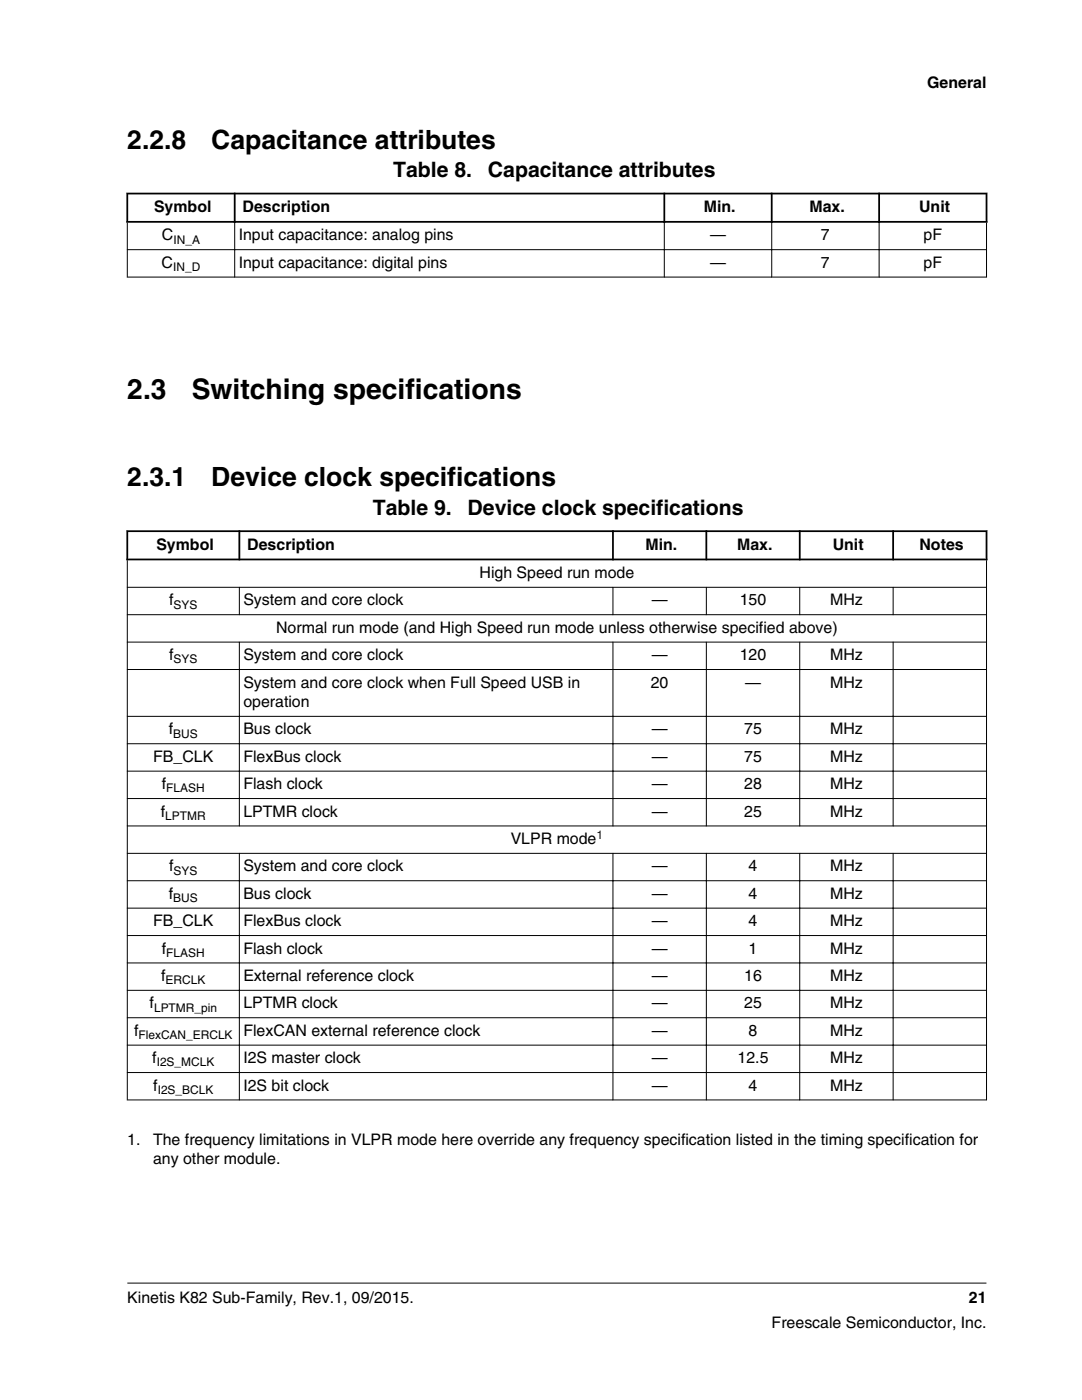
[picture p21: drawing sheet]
<svg xmlns="http://www.w3.org/2000/svg" width="216mm" height="279mm" viewBox="0 0 216 279" stroke-linecap="round" stroke-linejoin="round" font-family="sans-serif">
<defs><g id="words">
<g font-size="5.6">
<text x="25.4" y="79.7">2.3</text>
<text x="38.2" y="79.7">Switching specifications</text>
</g>
<g font-size="5.3">
<text x="25.4" y="29.7">2.2.8</text>
<text x="42.2" y="29.7">Capacitance attributes</text>
<text x="25.4" y="97">2.3.1</text>
<text x="42.2" y="97">Device clock specifications</text>
</g>
<g font-size="4.2">
<text x="78.4" y="35.4">Table 8.</text>
<text x="97.4" y="35.4">Capacitance attributes</text>
<text x="74.4" y="102.8">Table 9.</text>
<text x="93.3" y="102.8">Device clock specifications</text>
</g>
<g font-size="3.2">
<text x="185" y="17.5">General</text>
<text x="30.7" y="42.3">Symbol</text>
<text x="32.3" y="48">C</text>
<text x="47.6" y="48">Input capacitance: analog pins</text>
<text x="48.4" y="42.3">Description</text>
<text x="140.4" y="42.3">Min.</text>
<text x="141.7" y="48">—</text>
<text x="161.5" y="42.3">Max.</text>
<text x="163.8" y="48">7</text>
<text x="183.4" y="42.3">Unit</text>
<text x="184.3" y="48">pF</text>
<text x="32.3" y="53.4">C</text>
<text x="47.6" y="53.4">Input capacitance: digital pins</text>
<text x="141.7" y="53.4">—</text>
<text x="163.8" y="53.4">7</text>
<text x="184.3" y="53.4">pF</text>
<text x="31.2" y="109.7">Symbol</text>
<text x="49.3" y="109.7">Description</text>
<text x="128.8" y="109.7">Min.</text>
<text x="147.1" y="109.7">Max.</text>
<text x="166.2" y="109.7">Unit</text>
<text x="183.5" y="109.7">Notes</text>
<text x="95.7" y="115.3">High Speed run mode</text>
<text x="33.8" y="120.8">f</text>
<text x="48.6" y="120.8">System and core clock</text>
<text x="130" y="120.8">—</text>
<text x="147.6" y="120.8">150</text>
<text x="165.6" y="120.8">MHz</text>
<text x="33.8" y="131.8">f</text>
<text x="48.6" y="131.8">System and core clock</text>
<text x="55.1" y="126.3">Normal run mode (and High Speed run mode unless otherwise specified above)</text>
<text x="130" y="131.8">—</text>
<text x="147.6" y="131.8">120</text>
<text x="165.6" y="131.8">MHz</text>
<text x="48.6" y="137.2">System and core clock when Full Speed USB in</text>
<text x="129.9" y="137.2">20</text>
<text x="148.7" y="137.2">—</text>
<text x="165.6" y="137.2">MHz</text>
<text x="48.6" y="141.1">operation</text>
<text x="33.7" y="146.6">f</text>
<text x="48.6" y="146.6">Bus clock</text>
<text x="130" y="146.6">—</text>
<text x="148.5" y="146.6">75</text>
<text x="165.6" y="146.6">MHz</text>
<text x="30.6" y="152">FB_CLK</text>
<text x="48.6" y="152">FlexBus clock</text>
<text x="130" y="152">—</text>
<text x="148.5" y="152">75</text>
<text x="165.6" y="152">MHz</text>
<text x="32.3" y="157.5">f</text>
<text x="48.6" y="157.5">Flash clock</text>
<text x="130" y="157.5">—</text>
<text x="148.5" y="157.5">28</text>
<text x="165.6" y="157.5">MHz</text>
<text x="32.1" y="163">f</text>
<text x="48.6" y="163">LPTMR clock</text>
<text x="130" y="163">—</text>
<text x="148.5" y="163">25</text>
<text x="165.6" y="163">MHz</text>
<text x="33.8" y="173.9">f</text>
<text x="48.6" y="173.9">System and core clock</text>
<text x="101.9" y="168.4">VLPR mode</text>
<text x="130" y="173.9">—</text>
<text x="149.4" y="173.9">4</text>
<text x="165.6" y="173.9">MHz</text>
<text x="33.7" y="179.4">f</text>
<text x="48.6" y="179.4">Bus clock</text>
<text x="130" y="179.4">—</text>
<text x="149.4" y="179.4">4</text>
<text x="165.6" y="179.4">MHz</text>
<text x="30.6" y="184.8">FB_CLK</text>
<text x="48.6" y="184.8">FlexBus clock</text>
<text x="130" y="184.8">—</text>
<text x="149.4" y="184.8">4</text>
<text x="165.6" y="184.8">MHz</text>
<text x="32.3" y="190.3">f</text>
<text x="48.6" y="190.3">Flash clock</text>
<text x="130" y="190.3">—</text>
<text x="149.4" y="190.3">1</text>
<text x="165.6" y="190.3">MHz</text>
<text x="32.2" y="195.8">f</text>
<text x="48.6" y="195.8">External reference clock</text>
<text x="130" y="195.8">—</text>
<text x="148.5" y="195.8">16</text>
<text x="165.6" y="195.8">MHz</text>
<text x="29.9" y="201.3">f</text>
<text x="48.6" y="201.3">LPTMR clock</text>
<text x="130" y="201.3">—</text>
<text x="148.5" y="201.3">25</text>
<text x="165.6" y="201.3">MHz</text>
<text x="26.7" y="206.7">f</text>
<text x="48.6" y="206.7">FlexCAN external reference clock</text>
<text x="130" y="206.7">—</text>
<text x="149.4" y="206.7">8</text>
<text x="165.6" y="206.7">MHz</text>
<text x="30.4" y="212.2">f</text>
<text x="48.6" y="212.2">I2S master clock</text>
<text x="130" y="212.2">—</text>
<text x="147.2" y="212.2">12.5</text>
<text x="165.6" y="212.2">MHz</text>
<text x="30.6" y="217.7">f</text>
<text x="48.6" y="217.7">I2S bit clock</text>
<text x="130" y="217.7">—</text>
<text x="149.4" y="217.7">4</text>
<text x="165.6" y="217.7">MHz</text>
<text x="25.4" y="228.4">1.</text>
<text x="30.5" y="228.4">The frequency limitations in VLPR mode here override any frequency specification listed in the timing specification for</text>
<text x="30.5" y="232.3">any other module.</text>
<text x="25.4" y="260">Kinetis K82 Sub-Family, Rev.1, 09/2015.</text>
<text x="193.3" y="260">21</text>
<text x="154" y="265">Freescale Semiconductor, Inc.</text>
</g>
<g font-size="2.4">
<text x="34.6" y="48.6">IN_A</text>
<text x="34.6" y="54.1">IN_D</text>
<text x="34.6" y="121.5">SYS</text>
<text x="34.6" y="132.4">SYS</text>
<text x="34.6" y="147.2">BUS</text>
<text x="33.2" y="158.1">FLASH</text>
<text x="33" y="163.6">LPTMR</text>
<text x="34.6" y="174.5">SYS</text>
<text x="34.6" y="180">BUS</text>
<text x="33.2" y="190.9">FLASH</text>
<text x="33.1" y="196.4">ERCLK</text>
<text x="30.7" y="201.9">LPTMR_pin</text>
<text x="27.6" y="207.4">FlexCAN_ERCLK</text>
<text x="31.3" y="212.8">I2S_MCLK</text>
<text x="31.5" y="218.3">I2S_BCLK</text>
</g>
<text font-size="2.4" fill="#00f" x="119" y="167.4">1</text>
</g></defs>
<path d="M25.2 38.6h171.8M25.4 38.5v5.9M46.8 38.5v5.9M132.6 38.5v5.9M154 38.5v5.9M175.4 38.5v5.9M196.8 38.5v5.9M25.2 44.3h171.8" fill="none" stroke="#000" stroke-width=".35"/>
<path d="M25.3 49.8h171.6M25.3 55.3h171.6M25.4 44.4v11M46.8 44.1v11.3M132.6 44.1v11.3M154 44.1v11.3M175.4 44.1v11.3M196.8 44.4v11" fill="none" stroke="#000" stroke-width=".2"/>
<g fill="#fff">
<path d="M25.4 99.1h171.4v122.3h-171.4z" fill-rule="evenodd"/>
<path d="M25.6 106.2h22v5.3h-22z" fill-rule="evenodd"/>
<path d="M47.9 106.2h74.2v5.3h-74.2z" fill-rule="evenodd"/>
<path d="M122.5 106.2h18.3v5.3h-18.3z" fill-rule="evenodd"/>
<path d="M141.1 106.2h18.3v5.3h-18.3z" fill-rule="evenodd"/>
<path d="M159.8 106.2h18.2v5.3h-18.2z" fill-rule="evenodd"/>
<path d="M178.4 106.2h18.3v5.3h-18.3z" fill-rule="evenodd"/>
<path d="M25.5 111.8h171.3v5.3h-171.3z" fill-rule="evenodd"/>
<path d="M25.5 117.3h22.2v5.3h-22.2z" fill-rule="evenodd"/>
<path d="M47.9 117.3h74.3v5.3h-74.3z" fill-rule="evenodd"/>
<path d="M122.4 117.3h18.5v5.3h-18.5z" fill-rule="evenodd"/>
<path d="M141 117.3h18.5v5.3h-18.5z" fill-rule="evenodd"/>
<path d="M159.7 117.3h18.4v5.3h-18.4z" fill-rule="evenodd"/>
<path d="M178.3 117.3h18.5v5.3h-18.5z" fill-rule="evenodd"/>
<path d="M25.5 122.8h171.3v5.3h-171.3z" fill-rule="evenodd"/>
<path d="M25.5 128.2h22.2v5.3h-22.2z" fill-rule="evenodd"/>
<path d="M47.9 128.2h74.3v5.3h-74.3z" fill-rule="evenodd"/>
<path d="M122.4 128.2h18.5v5.3h-18.5z" fill-rule="evenodd"/>
<path d="M141 128.2h18.5v5.3h-18.5z" fill-rule="evenodd"/>
<path d="M159.7 128.2h18.4v5.3h-18.4z" fill-rule="evenodd"/>
<path d="M178.3 128.2h18.5v5.3h-18.5z" fill-rule="evenodd"/>
<path d="M25.5 133.7h22.2v9.2h-22.2z" fill-rule="evenodd"/>
<path d="M47.9 133.7h74.3v9.2h-74.3z" fill-rule="evenodd"/>
<path d="M122.4 133.7h18.5v9.2h-18.5z" fill-rule="evenodd"/>
<path d="M141 133.7h18.5v9.2h-18.5z" fill-rule="evenodd"/>
<path d="M159.7 133.7h18.4v9.2h-18.4z" fill-rule="evenodd"/>
<path d="M178.3 133.7h18.5v9.2h-18.5z" fill-rule="evenodd"/>
<path d="M25.5 143.1h22.2v5.2h-22.2z" fill-rule="evenodd"/>
<path d="M47.9 143.1h74.3v5.2h-74.3z" fill-rule="evenodd"/>
<path d="M122.4 143.1h18.5v5.2h-18.5z" fill-rule="evenodd"/>
<path d="M141 143.1h18.5v5.2h-18.5z" fill-rule="evenodd"/>
<path d="M159.7 143.1h18.4v5.2h-18.4z" fill-rule="evenodd"/>
<path d="M178.3 143.1h18.5v5.2h-18.5z" fill-rule="evenodd"/>
<path d="M25.5 148.5h22.2v5.3h-22.2z" fill-rule="evenodd"/>
<path d="M47.9 148.5h74.3v5.3h-74.3z" fill-rule="evenodd"/>
<path d="M122.4 148.5h18.5v5.3h-18.5z" fill-rule="evenodd"/>
<path d="M141 148.5h18.5v5.3h-18.5z" fill-rule="evenodd"/>
<path d="M159.7 148.5h18.4v5.3h-18.4z" fill-rule="evenodd"/>
<path d="M178.3 148.5h18.5v5.3h-18.5z" fill-rule="evenodd"/>
<path d="M25.5 154h22.2v5.3h-22.2z" fill-rule="evenodd"/>
<path d="M47.9 154h74.3v5.3h-74.3z" fill-rule="evenodd"/>
<path d="M122.4 154h18.5v5.3h-18.5z" fill-rule="evenodd"/>
<path d="M141 154h18.5v5.3h-18.5z" fill-rule="evenodd"/>
<path d="M159.7 154h18.4v5.3h-18.4z" fill-rule="evenodd"/>
<path d="M178.3 154h18.5v5.3h-18.5z" fill-rule="evenodd"/>
<path d="M25.5 159.5h22.2v5.2h-22.2z" fill-rule="evenodd"/>
<path d="M47.9 159.5h74.3v5.2h-74.3z" fill-rule="evenodd"/>
<path d="M122.4 159.5h18.5v5.2h-18.5z" fill-rule="evenodd"/>
<path d="M141 159.5h18.5v5.2h-18.5z" fill-rule="evenodd"/>
<path d="M159.7 159.5h18.4v5.2h-18.4z" fill-rule="evenodd"/>
<path d="M178.3 159.5h18.5v5.2h-18.5z" fill-rule="evenodd"/>
<path d="M25.5 164.9h171.3v5.3h-171.3z" fill-rule="evenodd"/>
<path d="M25.5 170.4h22.2v5.3h-22.2z" fill-rule="evenodd"/>
<path d="M47.9 170.4h74.3v5.3h-74.3z" fill-rule="evenodd"/>
<path d="M122.4 170.4h18.5v5.3h-18.5z" fill-rule="evenodd"/>
<path d="M141 170.4h18.5v5.3h-18.5z" fill-rule="evenodd"/>
<path d="M159.7 170.4h18.4v5.3h-18.4z" fill-rule="evenodd"/>
<path d="M178.3 170.4h18.5v5.3h-18.5z" fill-rule="evenodd"/>
<path d="M25.5 175.9h22.2v5.3h-22.2z" fill-rule="evenodd"/>
<path d="M47.9 175.9h74.3v5.3h-74.3z" fill-rule="evenodd"/>
<path d="M122.4 175.9h18.5v5.3h-18.5z" fill-rule="evenodd"/>
<path d="M141 175.9h18.5v5.3h-18.5z" fill-rule="evenodd"/>
<path d="M159.7 175.9h18.4v5.3h-18.4z" fill-rule="evenodd"/>
<path d="M178.3 175.9h18.5v5.3h-18.5z" fill-rule="evenodd"/>
<path d="M25.5 181.3h22.2v5.3h-22.2z" fill-rule="evenodd"/>
<path d="M47.9 181.3h74.3v5.3h-74.3z" fill-rule="evenodd"/>
<path d="M122.4 181.3h18.5v5.3h-18.5z" fill-rule="evenodd"/>
<path d="M141 181.3h18.5v5.3h-18.5z" fill-rule="evenodd"/>
<path d="M159.7 181.3h18.4v5.3h-18.4z" fill-rule="evenodd"/>
<path d="M178.3 181.3h18.5v5.3h-18.5z" fill-rule="evenodd"/>
<path d="M25.5 186.8h22.2v5.3h-22.2z" fill-rule="evenodd"/>
<path d="M47.9 186.8h74.3v5.3h-74.3z" fill-rule="evenodd"/>
<path d="M122.4 186.8h18.5v5.3h-18.5z" fill-rule="evenodd"/>
<path d="M141 186.8h18.5v5.3h-18.5z" fill-rule="evenodd"/>
<path d="M159.7 186.8h18.4v5.3h-18.4z" fill-rule="evenodd"/>
<path d="M178.3 186.8h18.5v5.3h-18.5z" fill-rule="evenodd"/>
<path d="M25.5 192.3h22.2v5.3h-22.2z" fill-rule="evenodd"/>
<path d="M47.9 192.3h74.3v5.3h-74.3z" fill-rule="evenodd"/>
<path d="M122.4 192.3h18.5v5.3h-18.5z" fill-rule="evenodd"/>
<path d="M141 192.3h18.5v5.3h-18.5z" fill-rule="evenodd"/>
<path d="M159.7 192.3h18.4v5.3h-18.4z" fill-rule="evenodd"/>
<path d="M178.3 192.3h18.5v5.3h-18.5z" fill-rule="evenodd"/>
<path d="M25.5 197.7h22.2v5.3h-22.2z" fill-rule="evenodd"/>
<path d="M47.9 197.7h74.3v5.3h-74.3z" fill-rule="evenodd"/>
<path d="M122.4 197.7h18.5v5.3h-18.5z" fill-rule="evenodd"/>
<path d="M141 197.7h18.5v5.3h-18.5z" fill-rule="evenodd"/>
<path d="M159.7 197.7h18.4v5.3h-18.4z" fill-rule="evenodd"/>
<path d="M178.3 197.7h18.5v5.3h-18.5z" fill-rule="evenodd"/>
<path d="M25.5 203.2h22.2v5.3h-22.2z" fill-rule="evenodd"/>
<path d="M47.9 203.2h74.3v5.3h-74.3z" fill-rule="evenodd"/>
<path d="M122.4 203.2h18.5v5.3h-18.5z" fill-rule="evenodd"/>
<path d="M141 203.2h18.5v5.3h-18.5z" fill-rule="evenodd"/>
<path d="M159.7 203.2h18.4v5.3h-18.4z" fill-rule="evenodd"/>
<path d="M178.3 203.2h18.5v5.3h-18.5z" fill-rule="evenodd"/>
<path d="M25.5 208.7h22.2v5.3h-22.2z" fill-rule="evenodd"/>
<path d="M47.9 208.7h74.3v5.3h-74.3z" fill-rule="evenodd"/>
<path d="M122.4 208.7h18.5v5.3h-18.5z" fill-rule="evenodd"/>
<path d="M141 208.7h18.5v5.3h-18.5z" fill-rule="evenodd"/>
<path d="M159.7 208.7h18.4v5.3h-18.4z" fill-rule="evenodd"/>
<path d="M178.3 208.7h18.5v5.3h-18.5z" fill-rule="evenodd"/>
<path d="M25.5 214.1h22.2v5.3h-22.2z" fill-rule="evenodd"/>
<path d="M47.9 214.1h74.3v5.3h-74.3z" fill-rule="evenodd"/>
<path d="M122.4 214.1h18.5v5.3h-18.5z" fill-rule="evenodd"/>
<path d="M141 214.1h18.5v5.3h-18.5z" fill-rule="evenodd"/>
<path d="M159.7 214.1h18.4v5.3h-18.4z" fill-rule="evenodd"/>
<path d="M178.3 214.1h18.5v5.3h-18.5z" fill-rule="evenodd"/>
</g>
<path d="M25.2 106h171.8M25.2 111.7h171.8M25.4 105.8v6M47.8 105.8v6M122.3 105.8v6M140.9 105.8v6M159.6 105.8v6M178.2 105.8v6M196.8 105.8v6" fill="none" stroke="#000" stroke-width=".35"/>
<g fill="none" stroke="#000" stroke-width=".2">
<path d="M25.3 117.2h171.6M25.4 111.8v107.8M47.8 117.1v5.7M122.3 117.1v5.7M140.9 117.1v5.7M159.6 117.1v5.7M178.2 117.1v5.7M196.8 111.8v107.8M25.3 122.7h171.6M25.3 128.1h171.6M25.3 133.6h171.6M47.8 128.1v36.8"/>
<path d="M122.3 128.1v36.8M140.9 128.1v36.8M159.6 128.1v36.8M178.2 128.1v36.8M25.3 143h171.6M25.3 148.4h171.6M25.3 153.9h171.6M25.3 159.4h171.6M25.3 164.8h171.6M25.3 170.3h171.6M25.3 175.8h171.6M47.8 170.2v49.4"/>
<path d="M122.3 170.2v49.4M140.9 170.2v49.4M159.6 170.2v49.4M178.2 170.2v49.4M25.3 181.2h171.6M25.3 186.7h171.6M25.3 192.2h171.6M25.3 197.6h171.6M25.3 203.1h171.6M25.3 208.6h171.6M25.3 214h171.6M25.3 219.5h171.6"/>
<path d="M25.4 256.1h171.4"/>
</g>
<use href="#words"/>
</svg>
